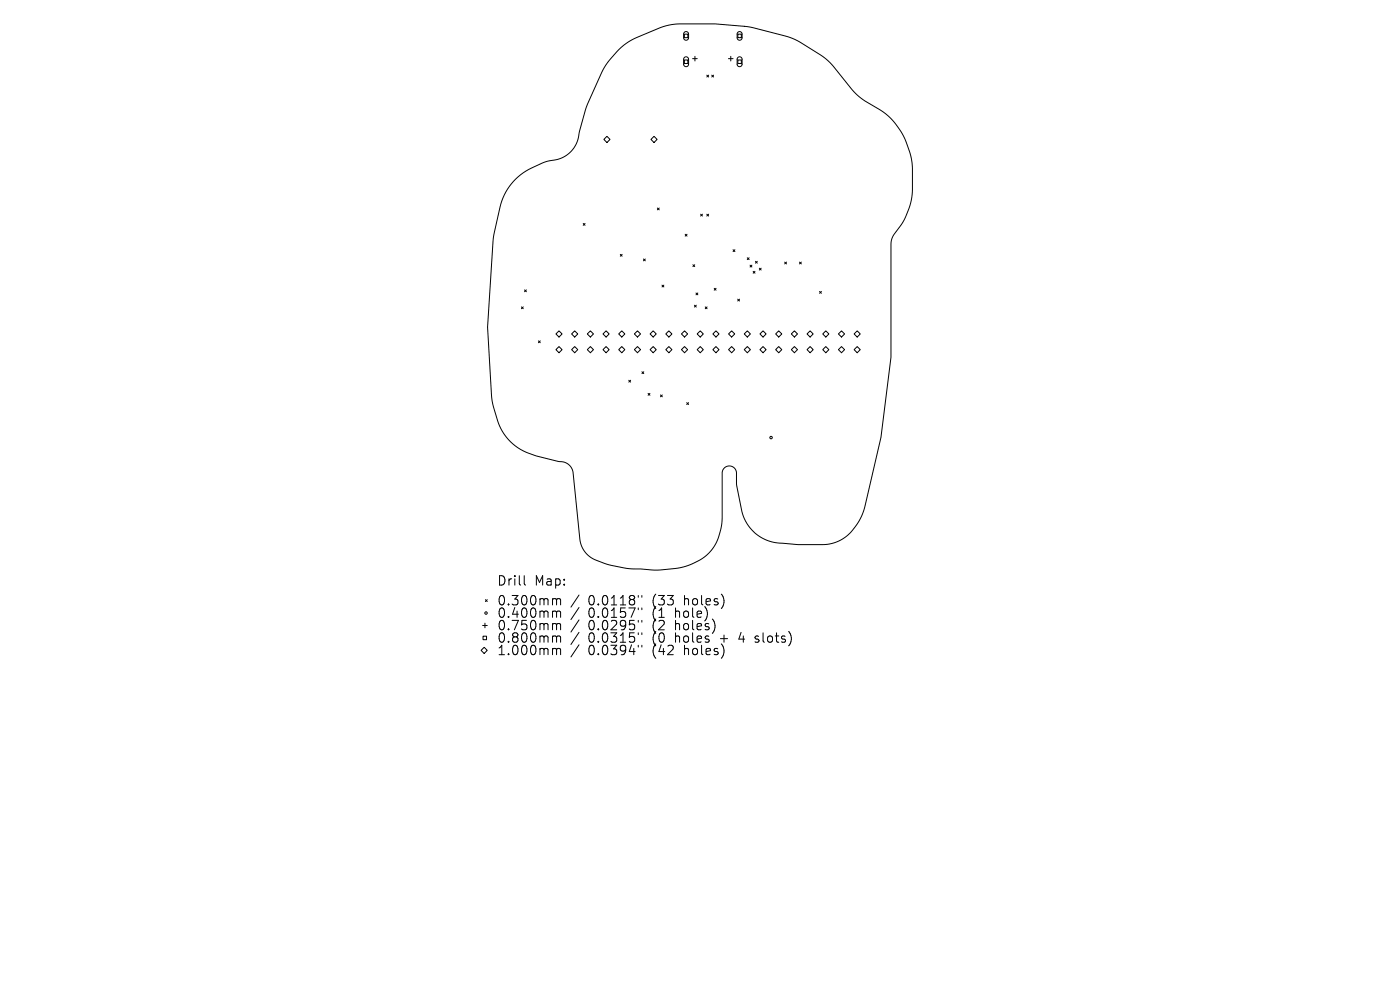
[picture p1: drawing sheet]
<svg xmlns="http://www.w3.org/2000/svg" width="297mm" height="210mm" viewBox="0 0 297 210" stroke-linecap="round" stroke-linejoin="round" font-family="sans-serif">
<defs><g id="words">
<g font-size="2.8">
<text x="105.4" y="124.5">Drill</text>
<text x="113.4" y="124.5">Map:</text>
<text x="105.4" y="128.7">0.300mm</text>
<text x="105.4" y="131.3">0.400mm</text>
<text x="124.8" y="128.7">0.0118&quot;</text>
<text x="124.8" y="131.3">0.0157&quot;</text>
<text x="138.5" y="128.7">(33</text>
<text x="138.5" y="131.3">(1</text>
<text x="143.5" y="131.3">hole)</text>
<text x="145.4" y="128.7">holes)</text>
<text x="105.4" y="134">0.750mm</text>
<text x="105.4" y="136.6">0.800mm</text>
<text x="124.8" y="134">0.0295&quot;</text>
<text x="124.8" y="136.6">0.0315&quot;</text>
<text x="138.5" y="134">(2</text>
<text x="138.5" y="136.6">(0</text>
<text x="143.5" y="134">holes)</text>
<text x="143.5" y="136.6">holes</text>
<text x="153.2" y="136.6">+</text>
<text x="157.4" y="136.6">4</text>
<text x="161.1" y="136.6">slots)</text>
<text x="105.4" y="139.3">1.000mm</text>
<text x="124.8" y="139.3">0.0394&quot;</text>
<text x="138.5" y="139.3">(42</text>
<text x="145.4" y="139.3">holes)</text>
</g>
</g></defs>
<g fill="none" stroke="#000" stroke-width=".21">
<path d="M131.2 10.6l1.8-1.5 2.2-1.2 5.7-2.3 1.7-.4 1.5-.1a83.9 83.9 0 0 1 14.1 .5l1.5 .3 7.3 1.9 1.7 .6 1.3 .7 5.4 3.5 1.2 1.3 5.1 6.1 1.9 1.5 2.9 1.7a14 14 0 0 1 5.8 7.2l.8 2.3 .4 1.7 .1 5.7a12.2 12.2 0 0 1-.9 4.5l-1.2 2.6-1.8 2.4a3.6 3.6 0 0 0-.7 2.2v24l-2.1 17-3.5 14.8a12.6 12.6 0 0 1-3.6 6 8.2 8.2 0 0 1-5.3 1.9h-5.2l-3.3-.3a8.8 8.8 0 0 1-8.7-7l-1-5.2-.1-3.1-.3-.5-.5-.4-.5-.2-.6 .1-.7 .5-.4 .8v9.9l-.2 1.5-.5 2a8.7 8.7 0 0 1-4.4 5.4l-1.8 .8-1.8 .6-5.5 .5-6.4-.4-3.4-.7-2.8-1a5.4 5.4 0 0 1-3.4-4.4l-1.4-14.2a2.93 2.93 0 0 0-3.3-2.3l-4.5-1.2-1.6-.5a10.8 10.8 0 0 1-6.7-7.1l-.8-2.9-.4-1.7-.9-15.1 1.2-18.6 1.5-6.8a12.1 12.1 0 0 1 6.7-8.4l3.3-1.4a7.5 7.5 0 0 0 4.8-1.9 7.2 7.2 0 0 0 2.1-4.6l1.5-5.2 3.3-7.4 1.1-1.9zM145.2 7.2h.7v.8h-.7zM145.2 6.9l.5-.2 .4 .4v1l-.4 .4h-.4l-.3-.4v-.9zM145.2 12.7h.7v.8h-.7zM145.2 12.2l.5-.1 .4 .3v1.3l-.4 .4h-.4l-.3-.3v-1.3zM146.9 12.4h1M147.4 12v.9M149.9 15.9l.4 .4M150.3 15.9l-.4 .4M151 15.9l.4 .4M151.4 15.9l-.4 .4M154.5 12.4h1"/>
<path d="M155 12v.9M156.5 7.2h.8v.8h-.8zM156.5 6.9l.5-.2 .4 .4v1l-.4 .4h-.4l-.2-.4v-.9zM156.5 12.7h.8v.8h-.8zM156.5 12.2l.5-.1 .4 .3v1.3l-.4 .4h-.4l-.2-.3v-1.3zM128.8 28.9l.6 .7-.6 .6-.7-.6zM138.7 28.9l.7 .7-.7 .6-.6-.6zM123.7 47.4l.4 .4M124.1 47.4l-.4 .4M131.6 54l.4 .4M132 54l-.4 .4M136.5 54.9l.4 .4"/>
<path d="M136.9 54.9l-.4 .4M139.5 44.1l.3 .4M139.8 44.1l-.3 .4M145.4 49.7l.3 .4M145.7 49.7l-.3 .4M147 56.2l.4 .4M147.4 56.2l-.4 .4M148.6 45.4l.4 .4M149 45.4l-.4 .4M149.9 45.4l.4 .4M150.3 45.4l-.4 .4M155.5 53l.4 .4"/>
<path d="M155.9 53l-.4 .4M158.5 54.7l.4 .4M158.9 54.7l-.4 .4M159.1 56.3l.4 .3M159.5 56.3l-.4 .3M159.8 57.6l.4 .4M160.2 57.6l-.4 .4M160.3 55.4l.4 .4M160.7 55.4l-.4 .4M161.1 56.9l.4 .4M161.5 56.9l-.4 .4M166.5 55.6l.4 .4"/>
<path d="M166.9 55.6l-.4 .4M169.6 55.6l.4 .4M170 55.6l-.4 .4M110.6 65.1l.4 .4M111 65.1l-.4 .4M111.3 61.5l.4 .4M111.7 61.5l-.4 .4M114.2 72.3l.4 .4M114.6 72.3l-.4 .4M117.9 70.8l.7-.6 .6 .6-.6 .7zM118.6 73.5l.6 .7-.6 .6-.7-.6zM121.3 70.8l.6-.6 .7 .6-.7 .7z"/>
<path d="M121.3 74.2l.6-.7 .7 .7-.7 .6zM124.6 70.8l.6-.6 .7 .6-.7 .7zM125.2 73.5l.7 .7-.7 .6-.6-.6zM127.9 70.8l.7-.6 .6 .6-.6 .7zM128.6 73.5l.6 .7-.6 .6-.7-.6zM131.3 70.8l.6-.6 .7 .6-.7 .7zM131.9 73.5l.7 .7-.7 .6-.6-.6zM134.6 70.8l.6-.6 .7 .6-.7 .7zM135.2 73.5l.7 .7-.7 .6-.6-.6zM136.2 78.9l.4 .4M136.6 78.9l-.4 .4M137.9 70.8l.7-.6 .6 .6-.6 .7z"/>
<path d="M138.6 73.5l.6 .7-.6 .6-.7-.6zM140.4 60.5l.4 .4M140.8 60.5l-.4 .4M141.2 70.8l.7-.6 .6 .6-.6 .7zM141.9 73.5l.6 .7-.6 .6-.7-.6zM144.6 70.8l.6-.6 .7 .6-.7 .7zM144.6 74.2l.6-.7 .7 .7-.7 .6zM147.3 64.7l.4 .4M147.6 62.1l.4 .4M147.7 64.7l-.4 .4M147.9 70.8l.7-.6 .6 .6-.6 .7zM148 62.1l-.4 .4"/>
<path d="M148.6 73.5l.6 .7-.6 .6-.7-.6zM149.6 65.1l.4 .4M150 65.1l-.4 .4M151.2 70.8l.7-.6 .6 .6-.6 .7zM151.5 61.2l.4 .4M151.9 73.5l.6 .7-.6 .6-.7-.6zM151.9 61.2l-.4 .4M154.6 70.8l.6-.6 .7 .6-.7 .7zM155.2 73.5l.7 .7-.7 .6-.6-.6zM156.5 63.5l.4 .4M156.9 63.5l-.4 .4M157.9 70.8l.6-.6 .7 .6-.7 .7z"/>
<path d="M158.5 73.5l.7 .7-.7 .6-.6-.6zM161.2 70.8l.7-.6 .6 .6-.6 .7zM161.2 74.2l.7-.7 .6 .7-.6 .6zM164.5 70.8l.7-.6 .7 .6-.7 .7zM165.2 73.5l.7 .7-.7 .6-.7-.6zM167.9 70.8l.6-.6 .7 .6-.7 .7zM168.5 73.5l.7 .7-.7 .6-.6-.6zM171.2 70.8l.7-.6 .6 .6-.6 .7zM171.2 74.2l.7-.7 .6 .7-.6 .6zM173.9 61.8l.4 .4M174.3 61.8l-.4 .4M174.5 70.8l.7-.6 .6 .6-.6 .7z"/>
<path d="M175.2 73.5l.6 .7-.6 .6-.7-.6zM177.9 70.8l.6-.6 .7 .6-.7 .7zM177.9 74.2l.6-.7 .7 .7-.7 .6zM181.2 70.8l.6-.6 .7 .6-.7 .7zM181.8 73.5l.7 .7-.7 .6-.6-.6zM133.4 80.7l.4 .4M133.8 80.7l-.4 .4M137.5 83.5l.4 .3M137.9 83.5l-.4 .3M140.1 83.8l.4 .4M140.5 83.8l-.4 .4M145.7 85.4l.4 .4"/>
<path d="M146.1 85.4l-.4 .4M102.1 138l.6-.7 .7 .7-.7 .6zM102.4 132.7h1M102.5 135h.7v.7h-.7zM102.9 132.2v1M103 127.2l.4 .4M103.4 127.2l-.4 .4M111.2 122.1v1.7l.3 .3M117.5 127l.5 .1 .1 .2M117.5 129.6h.3l.3 .3M117.5 132.3h.3l.3 .3M117.5 134.9h.3l.3 .3"/>
<path d="M117.5 137.5l.5 .1 .1 .2M118.1 127.3l.3-.3 .4 .1 .1 1.2M118.1 127.3v1M118.1 129.9v1.1M118.1 132.6v1M118.1 135.2v1M118.1 137.8v1.1M118.1 129.9l.3-.3 .4 .1 .1 1.3M118.1 132.6l.3-.3 .4 .1 .1 1.2M118.1 135.2l.3-.3 .4 .1 .1 1.2M118.1 137.8l.3-.3 .4 .1 .1 1.3M122.8 126.2l-1.7 2.6"/>
<path d="M122.8 128.9l-1.7 2.5M122.8 131.5l-1.7 2.6M122.8 134.1l-1.7 2.6M122.8 136.8l-1.7 2.6M135.4 126.3v.4M135.4 129v.3M135.4 131.6v.4M135.4 134.2v.4M135.4 136.9v.4M136.2 126.3v.4M136.2 129v.3M136.2 131.6v.4"/>
<path d="M136.2 134.2v.4M136.2 136.9v.4M160.2 136.1l.2 .1M160.3 135v.5"/>
<circle cx="163.6" cy="92.8" r=".26"/>
<circle cx="103.1" cy="130" r=".26"/>
</g>
<use href="#words"/>
</svg>
